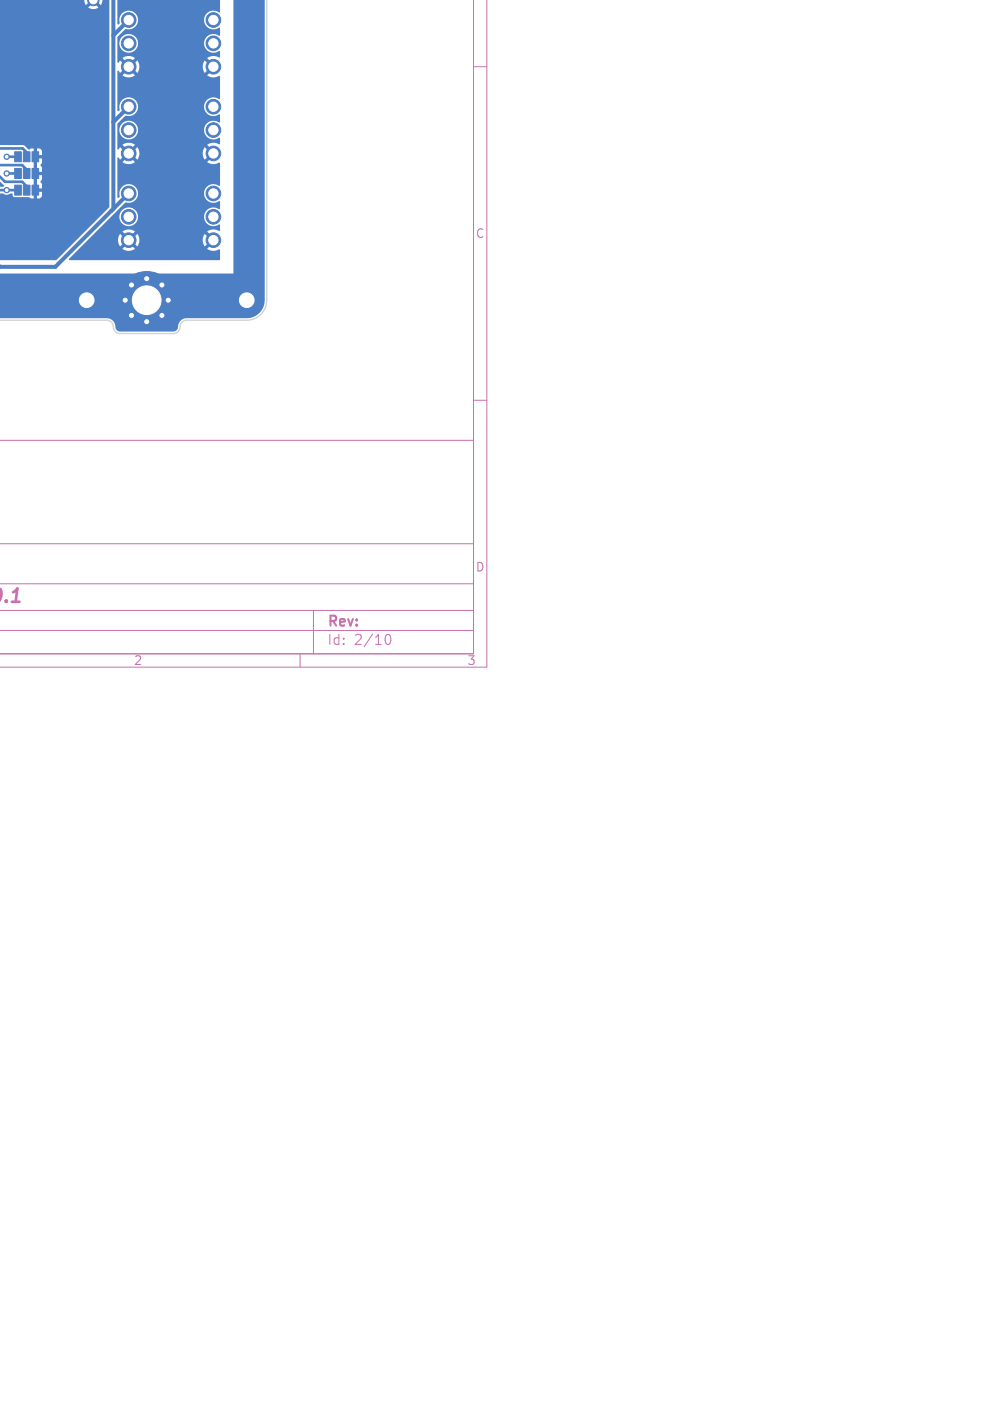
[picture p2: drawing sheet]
<svg xmlns="http://www.w3.org/2000/svg" width="148mm" height="210mm" viewBox="0 0 148 210" stroke-linecap="round" stroke-linejoin="round" font-family="sans-serif">
<defs><g id="words">
<text font-size="2.8" fill="#c872ab" x="-.6" y="90.9">0.1</text>
<g font-size="2.1" fill="#c872ab">
<text x="49" y="94.3">Rev:</text>
<text x="49" y="96.9">Id:</text>
<text x="53.1" y="96.9">2/10</text>
</g>
<g font-size="1.8" fill="#c872ab">
<text x="71.3" y="35.9">C</text>
<text x="71.3" y="85.9">D</text>
<text x="20" y="99.9">2</text>
<text x="70" y="99.9">3</text>
</g>
</g></defs>
<path d="M71 0v98h-71h71v-32h-71M73 0v100h-73M71 10h2M71 60h2M0 94.5h71M0 91.5h71M0 87.5h71M0 81.5h71M45 98v2M47 91.5v6.5M57.7 95.7a.55 .55 0 0 1 .4-.6h.1a.94 .94 0 0 1 0 1.5h-.1a.55 .55 0 0 1-.4-.6" fill="none" stroke="#c872ab" stroke-width=".15"/>
<g fill="#4d7fc4" stroke="#4d7fc4" stroke-width=".15">
<path d="M13.1 0l1.7-.1a.83 .83 0 0 1-.8 1 .83 .83 0 0 1-.9-.9z"/>
<path d="M4.8 25.3h1v1.5h-1z"/>
<path d="M3.5 25.3h1v1.5h-1z"/>
<path d="M2.2 25.3h1v1.5h-1z"/>
<path d="M4.8 22.8h1v1.5h-1z"/>
<path d="M3.5 22.8h1v1.5h-1z"/>
<path d="M2.2 22.8h1v1.5h-1z"/>
<path d="M4.8 27.8h1v1.5h-1z"/>
<path d="M3.5 27.8h1v1.5h-1z"/>
<path d="M2.2 27.8h1v1.5h-1z"/>
<circle cx="32" cy="36" r="1.1"/>
<circle cx="32" cy="32.5" r="1.1"/>
<circle cx="32" cy="29" r="1.1"/>
<circle cx="19.3" cy="36" r="1.1"/>
<circle cx="19.3" cy="32.5" r="1.1"/>
<circle cx="19.3" cy="29" r="1.1"/>
<circle cx="13" cy="45" r="2.2"/>
<circle cx="37" cy="45" r="2.2"/>
<circle cx="32" cy="10" r="1.1"/>
<circle cx="32" cy="6.5" r="1.1"/>
<circle cx="32" cy="3" r="1.1"/>
<circle cx="19.3" cy="10" r="1.1"/>
<circle cx="19.3" cy="6.5" r="1.1"/>
<circle cx="19.3" cy="3" r="1.1"/>
<circle cx="18.8" cy="45" r=".45"/>
<circle cx="19.7" cy="42.7" r=".45"/>
<circle cx="19.7" cy="47.3" r=".45"/>
<circle cx="22" cy="41.8" r=".45"/>
<circle cx="22" cy="45" r="4.3"/>
<circle cx="22" cy="48.2" r=".45"/>
<circle cx="24.3" cy="42.7" r=".45"/>
<circle cx="24.3" cy="47.3" r=".45"/>
<circle cx="25.2" cy="45" r=".45"/>
<circle cx="32" cy="23" r="1.1"/>
<circle cx="32" cy="19.5" r="1.1"/>
<circle cx="32" cy="16" r="1.1"/>
<circle cx="19.3" cy="23" r="1.1"/>
<circle cx="19.3" cy="19.5" r="1.1"/>
<circle cx="19.3" cy="16" r="1.1"/>
<circle cx="1" cy="26" r=".4"/>
<circle cx="1" cy="23.5" r=".4"/>
<circle cx="1" cy="28.5" r=".4"/>
</g>
<path d="M17 -.1v31.4M19.3 16l-2.3 2.3M19.3 3l-2.3 2.3M19.3 29l-11 11h-8.3" fill="none" stroke="#4d7fc4" stroke-width=".6"/>
<path d="M-.1 28.5h2.8M-.1 26.5l.9 .8h2.5l.7 .6v.6M0 22.3h3.4l.6 .6v.6M0 24.8h3.3l.7 .6v.6M1 26h1.7M1 23.5h1.7" fill="none" stroke="#4d7fc4" stroke-width=".4"/>
<g fill="#4d7fc4">
<path d="M-.1 -.1h12.7l.3 .9 .6-.6 .3 .3-.5 .7a1.35 1.35 0 0 0 1.5-.1l-.6-.6 .3-.3 .6 .6 .3-.9h-15.5h33.1h-2.6h2.6h-2.6h2.6h-2.6h2.6v1.9l-.1 .1a1.43 1.43 0 0 0-2 .2 1.43 1.43 0 0 0 .1 1.9 1.43 1.43 0 0 0 1.9 .1l.1 1.2-.1 .1a1.43 1.43 0 0 0-2 .2 1.43 1.43 0 0 0 .1 1.9 1.43 1.43 0 0 0 1.9 .1l.1 .9-.1 .1a1.62 1.62 0 0 0-1.8 .1l.6 .7-.3 .3-.7-.6-.1 .1a1.59 1.59 0 0 0 .1 1.7l.7-.6 .3 .3-.6 .7 .1 .1a1.93 1.93 0 0 0 1.8 0v3.4l-.1 .1a1.43 1.43 0 0 0-2 .2 1.43 1.43 0 0 0 .1 1.9 1.43 1.43 0 0 0 1.9 .1l.1 1.2-.1 .1a1.43 1.43 0 0 0-2 .2 1.43 1.43 0 0 0 .1 1.9 1.43 1.43 0 0 0 1.9 .1l.1 .9-.1 .1a1.62 1.62 0 0 0-1.8 .1l.6 .7-.3 .3-.7-.6-.1 .1a1.59 1.59 0 0 0 .1 1.7l.7-.6 .3 .3-.6 .7 .1 .1a1.93 1.93 0 0 0 1.8 0v3.4l-.1 .1a1.43 1.43 0 0 0-2 .2 1.43 1.43 0 0 0 .1 1.9 1.43 1.43 0 0 0 1.9 .1l.1 1.2-.1 .1a1.43 1.43 0 0 0-2 .2 1.43 1.43 0 0 0 .1 1.9 1.43 1.43 0 0 0 1.9 .1l.1 .9-.1 .1a1.62 1.62 0 0 0-1.8 .1l.6 .7-.3 .3-.7-.6-.1 .1a1.59 1.59 0 0 0 .1 1.7l.7-.6 .3 .3-.6 .7 .1 .1a1.93 1.93 0 0 0 1.8 0v1.5l-.1 .1-22.6-.1 .1-.1 2.9-2.9h4.4v.5l.3 .5 .7-.6 .3 .3-.6 .7a1.58 1.58 0 0 0 1.8 0l-.6-.7 .3-.3 .7 .6 .1-.1a1.59 1.59 0 0 0-.1-1.7l-.7 .6-.3-.3 .6-.7-.1-.1a1.59 1.59 0 0 0-1.7 .1l.6 .7-.3 .3-.7-.6-.3 .8h-4.4l3.5-3.5h1.1a1.4 1.4 0 0 0 1.9 1.4 1.4 1.4 0 0 0 .4-2.4 1.4 1.4 0 0 0-2.3 .8v.2h-1.1l2-2a1.42 1.42 0 0 0 1.8-.9 1.42 1.42 0 0 0-.9-1.8 1.42 1.42 0 0 0-1.8 1v.5a.28 .28 0 0 1 0 .3 .28 .28 0 0 1-.3 .1v-6h.2l.2 .3 .7-.6 .3 .3-.6 .7 .1 .1a1.59 1.59 0 0 0 1.7-.1l-.6-.7 .3-.3 .7 .6 .1-.1a1.59 1.59 0 0 0-.1-1.7l-.7 .6-.3-.3 .6-.7-.1-.1a1.59 1.59 0 0 0-1.7 .1l.6 .7-.3 .3-.7-.6-.2 .3-.2-.1v-2.9h.3a1.4 1.4 0 0 0 1.9 1.4 1.4 1.4 0 0 0 .4-2.4 1.4 1.4 0 0 0-2.3 .8v.2h-.3v-.9l1.2-1.1a1.43 1.43 0 0 0 1.8-.9 1.43 1.43 0 0 0-.9-1.8 1.43 1.43 0 0 0-1.8 1l.1 .8-.3 .2-.1-.1v-6h.2l.2 .3 .7-.6 .3 .3-.6 .7 .1 .1a1.59 1.59 0 0 0 1.7-.1l-.6-.7 .3-.3 .7 .6 .1-.1a1.59 1.59 0 0 0-.1-1.7l-.7 .6-.3-.3 .6-.7-.1-.1a1.59 1.59 0 0 0-1.7 .1l.6 .7-.3 .3-.7-.6-.2 .3-.2-.1v-2.9h.3a1.4 1.4 0 0 0 1.9 1.4 1.4 1.4 0 0 0 .4-2.4 1.4 1.4 0 0 0-2.3 .8v.2h-.3v-.9l1.2-1.1a1.43 1.43 0 0 0 1.8-.9 1.43 1.43 0 0 0-.9-1.8 1.43 1.43 0 0 0-1.8 1l.1 .8-.3 .2-.1-.1v-3.7h3.3h-14.6h10.1v31.2l-8 7.9h-8.5v-10h.6a.79 .79 0 0 0 1 0h.3l.1 .4 .2 .1 2.2 .1 .3 .1a2.82 2.82 0 0 0 1.6-.1l.1-.2v-.6h-.8v1h-.5v-1.5h1.3v-.7l-.2-.4 .2-.3v-.6h-.8v2h-.5v-2.5h1.3v-.7l-.2-.4 .2-.3v-.6h-.8v2h-.5v-2.5h1.3l-.1-.8-.3-.2h-.4v1h-.5v-1h-.3l-.4 .1-.7-.6-3.7-.1v-4.5v3.1l.4 7.3 .3 .2-.1 .2h-.6v.8v-5.7v15.9z"/>
<path d="M-.1 -.1h39.8v45.1a2.7 2.7 0 0 1-2.7 2.7h-9a1.43 1.43 0 0 0-1.4 1.6l-.2 .3-.4 .1h-8a.71 .71 0 0 1-.7-.8 1.3 1.3 0 0 0-1.2-1.2h-16.2v2v-14.7v6h35.1v-41.1z"/>
</g>
<path d="M40 0v45a3 3 0 0 1-3 3h-9a1.16 1.16 0 0 0-1.1 1.3l-.3 .5-.5 .2h-8.1a1.16 1.16 0 0 1-1.1-1.3l-.3-.5-.6-.2h-16.1" fill="none" stroke="#d0d2cd" stroke-width=".2"/>
<g fill="#fff" stroke="#fff" stroke-width=".15">
<path d="M13.4 0h1.2a.58 .58 0 0 1-.6 .6 .58 .58 0 0 1-.6-.6z"/>
<circle cx="1" cy="26" r=".2"/>
<circle cx="1" cy="23.5" r=".2"/>
<circle cx="1" cy="28.5" r=".2"/>
<circle cx="32" cy="36" r=".7"/>
<circle cx="32" cy="32.5" r=".7"/>
<circle cx="32" cy="29" r=".7"/>
<circle cx="19.3" cy="36" r=".7"/>
<circle cx="19.3" cy="32.5" r=".7"/>
<circle cx="19.3" cy="29" r=".7"/>
<circle cx="13" cy="45" r="1.1"/>
<circle cx="37" cy="45" r="1.1"/>
<circle cx="32" cy="10" r=".7"/>
<circle cx="32" cy="6.5" r=".7"/>
<circle cx="32" cy="3" r=".7"/>
<circle cx="19.3" cy="10" r=".7"/>
<circle cx="19.3" cy="6.5" r=".7"/>
<circle cx="19.3" cy="3" r=".7"/>
<circle cx="18.8" cy="45" r=".3"/>
<circle cx="19.7" cy="42.7" r=".3"/>
<circle cx="19.7" cy="47.3" r=".3"/>
<circle cx="22" cy="41.8" r=".3"/>
<circle cx="22" cy="45" r="2.15"/>
<circle cx="22" cy="48.2" r=".3"/>
<circle cx="24.3" cy="42.7" r=".3"/>
<circle cx="24.3" cy="47.3" r=".3"/>
<circle cx="25.2" cy="45" r=".3"/>
<circle cx="32" cy="23" r=".7"/>
<circle cx="32" cy="19.5" r=".7"/>
<circle cx="32" cy="16" r=".7"/>
<circle cx="19.3" cy="23" r=".7"/>
<circle cx="19.3" cy="19.5" r=".7"/>
<circle cx="19.3" cy="16" r=".7"/>
</g>
<use href="#words"/>
</svg>
